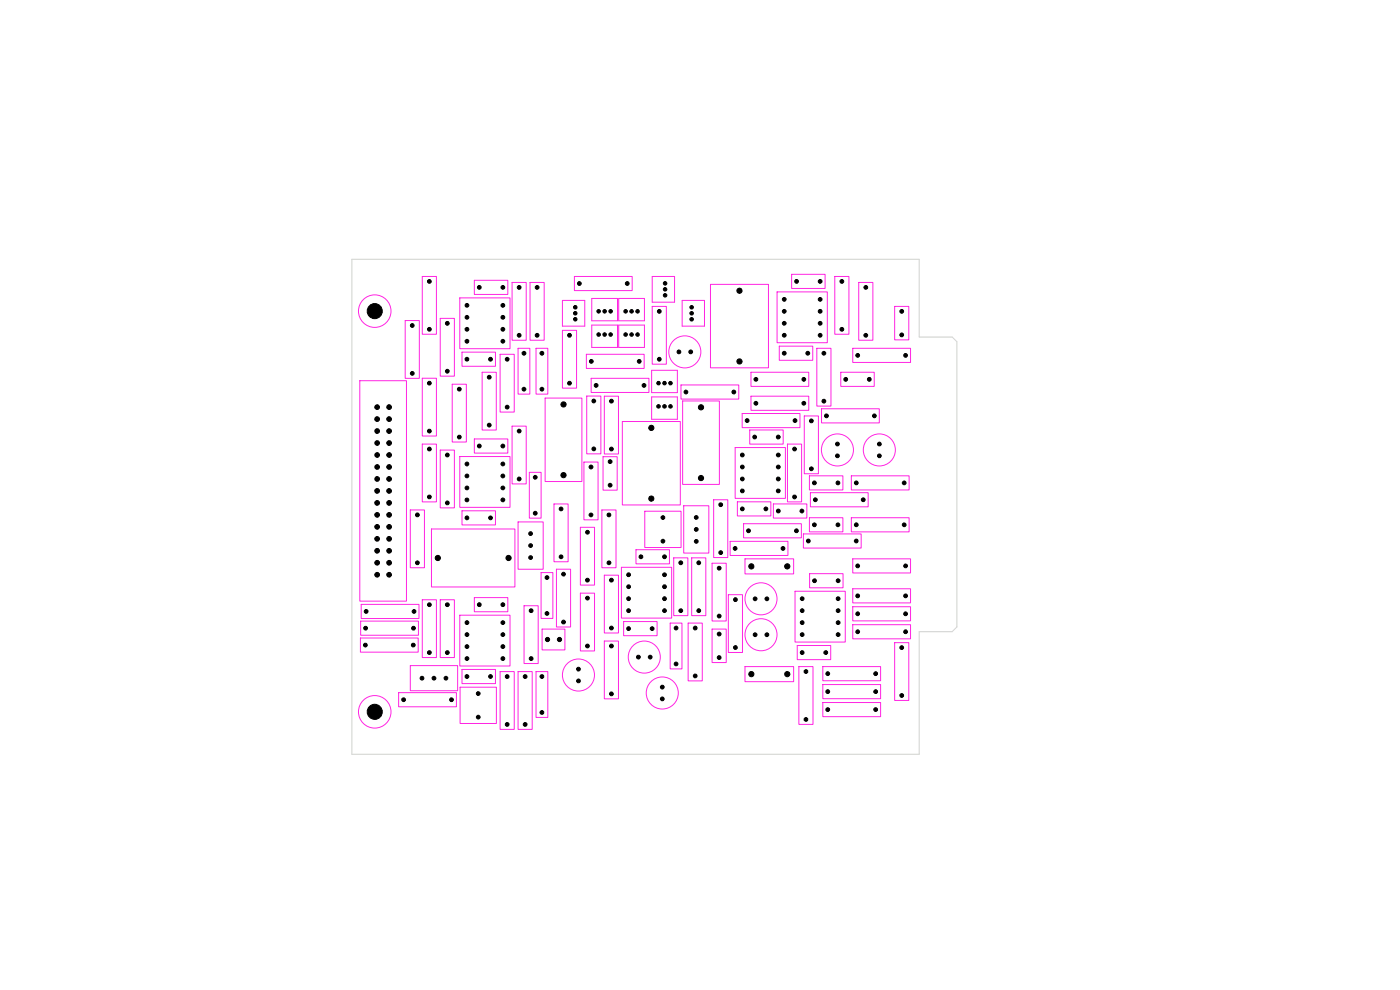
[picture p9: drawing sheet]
<svg xmlns="http://www.w3.org/2000/svg" width="297mm" height="210mm" viewBox="0 0 297 210" stroke-linecap="round" stroke-linejoin="round" font-family="sans-serif">
<g fill="none" stroke="#ff26e2" stroke-width=".21">
<path d="M89.6 58.6h3v12.3h-3zM100.6 59.5h7.1v3h-7.1zM108.6 59.9h3v12.3h-3zM112.4 59.9h3v12.3h-3zM121.9 58.6h12.2v3h-12.2zM138.4 58.6h4.7v5.5h-4.7zM167.9 58.2h7.1v3h-7.1zM177.1 58.6h3v12.3h-3zM182.2 59.9h3v12.3h-3zM86 68h3v12.3h-3zM93.4 67.5h3v12.3h-3zM97.5 63.2h10.7v10.8h-10.7z"/>
<path d="M98 74.7h7.1v3h-7.1zM102.3 79h3v12.2h-3zM106.1 75.2h3v12.2h-3zM109.9 73.9h2.5v9.7h-2.5zM113.7 73.9h2.5v9.7h-2.5zM119.3 70.1h3v12.2h-3zM119.3 63.7h4.8v5.5h-4.8zM124.4 75.2h12.3v3h-12.3zM125.5 63.3h5.5v4.8h-5.5zM125.5 69h5.5v4.7h-5.5zM131.3 63.3h5.4v4.8h-5.4zM131.3 69h5.4v4.7h-5.4z"/>
<path d="M138.2 78.6h5.5v4.7h-5.5zM138.4 65h3v12.3h-3zM144.7 63.7h4.8v5.5h-4.8zM150.7 60.3h12.3v17.7h-12.3zM159.3 79h12.3v3h-12.3zM164.9 61.9h10.6v10.8h-10.6zM165.3 73.4h7.1v3h-7.1zM173.3 73.9h3v12.2h-3zM178.4 79h7.1v3h-7.1zM180.9 73.9h12.3v3h-12.3zM189.8 65h3v7.1h-3zM76.3 80.8h9.9v46.7h-9.9z"/>
<path d="M89.6 80.2h3v12.3h-3zM89.6 94.2h3v12.3h-3zM93.4 95.5h3v12.2h-3zM95.9 81.5h3v12.3h-3zM97.5 96.8h10.7v10.8h-10.7zM100.6 93.1h7.1v3h-7.1zM108.6 90.4h3v12.3h-3zM115.6 84.4h7.8v17.7h-7.8zM123.9 98h3v12.3h-3zM124.5 84h3v12.3h-3zM125.4 80.3h12.3v3h-12.3zM127.9 96.9h3v7.1h-3z"/>
<path d="M128.2 84h3v12.3h-3zM132 89.4h12.3v17.7h-12.3zM138.2 84.2h5.5v4.7h-5.5zM144.5 81.7h12.2v3h-12.2zM144.8 85.1h7.8v17.7h-7.8zM156 94.9h10.6v10.8h-10.6zM157.5 87.7h12.2v3h-12.2zM159 91.2h7.2v3h-7.2zM159.3 84h12.3v3h-12.3zM167.1 94.2h3v12.3h-3zM170.6 88.2h3v12.3h-3zM174.3 86.7h12.2v3h-12.2z"/>
<path d="M87 108.2h3v12.2h-3zM91.5 112.2h17.7v12.3h-17.7zM98 108.4h7.1v3h-7.1zM109.9 110.7h5.3v10.1h-5.3zM112.3 100.2h2.5v9.7h-2.5zM117.5 106.9h3v12.3h-3zM123.1 111.9h3v12.2h-3zM127.7 108.2h3v12.2h-3zM134.9 116.6h7.1v3h-7.1zM136.8 108.4h7.7v7.7h-7.7zM142.9 118.3h3v12.3h-3zM145 107.3h5.4v10h-5.4z"/>
<path d="M146.7 118.3h3v12.3h-3zM151.1 119.5h3v12.2h-3zM151.4 106h3v12.3h-3zM154.9 114.8h12.3v3h-12.3zM156.4 106.4h7.1v3.1h-7.1zM157.7 111.1h12.3v3h-12.3zM158 118.5h10.4v3.2h-10.4zM164.1 106.9h7.1v3h-7.1zM170.4 113.3h12.3v3h-12.3zM171.7 109.8h7.1v3h-7.1zM171.7 100.9h7.1v3h-7.1zM171.9 104.5h12.3v3h-12.3z"/>
<path d="M180.6 100.9h12.3v3h-12.3zM180.6 109.8h12.3v3h-12.3zM180.9 118.5h12.3v3h-12.3zM76.5 135.3h12.2v3h-12.2zM76.5 131.8h12.3v3h-12.3zM76.6 128.2h12.3v3h-12.3zM89.6 127.2h3v12.3h-3zM93.4 127.2h3v12.3h-3zM97.5 130.5h10.7v10.8h-10.7zM100.6 126.8h7.1v3h-7.1zM111.2 128.5h3v12.3h-3zM114.8 121.5h2.5v9.7h-2.5z"/>
<path d="M115 133.4h4.8v4.5h-4.8zM118 120.7h3v12.3h-3zM123.1 125.8h3v12.3h-3zM128.2 122h3v12.3h-3zM128.2 136h3v12.2h-3zM131.8 120.3h10.7v10.8h-10.7zM132.3 131.8h7.1v3.1h-7.1zM142.2 132.2h2.5v9.7h-2.5zM146 132.2h3v12.2h-3zM151.1 133.4h3v7.1h-3zM154.5 126.2h3v12.2h-3zM168.7 125.4h10.6v10.8h-10.6z"/>
<path d="M169.1 136.9h7.1v3h-7.1zM171.7 121.7h7.2v3h-7.2zM180.9 124.9h12.3v3h-12.3zM180.9 128.7h12.3v3h-12.3zM180.9 132.5h12.3v3h-12.3zM189.8 136.3h3v12.3h-3zM84.6 146.9h12.2v3h-12.2zM87 141.2h10.1v5.3h-10.1zM97.6 145.8h7.7v7.7h-7.7zM98 142h7.1v3h-7.1zM106.1 142.5h3v12.2h-3zM109.9 142.5h3v12.2h-3z"/>
<path d="M113.7 142.5h2.5v9.7h-2.5zM158 141.4h10.4v3.2h-10.4zM169.5 141.4h3v12.3h-3zM174.6 141.4h12.2v3h-12.2zM174.6 145.2h12.2v3h-12.2zM174.6 149h12.2v3h-12.2z"/>
<circle cx="79.5" cy="66" r="3.4"/>
<circle cx="145.3" cy="74.6" r="3.4"/>
<circle cx="177.7" cy="95.4" r="3.4"/>
<circle cx="186.5" cy="95.4" r="3.4"/>
<circle cx="136.7" cy="139.4" r="3.4"/>
<circle cx="161.4" cy="127" r="3.4"/>
<circle cx="161.4" cy="134.6" r="3.4"/>
<circle cx="79.5" cy="151" r="3.4"/>
<circle cx="122.7" cy="143.2" r="3.4"/>
<circle cx="140.5" cy="147" r="3.4"/>
</g>
<path d="M74.6 55h120.4v16.5h7l1 1v60.5l-1 1h-7v26h-120.4z" fill="none" stroke="#d0d2cd" stroke-width=".21"/>
<g fill="#000" stroke="#000" stroke-width=".21">
<circle cx="91.1" cy="59.7" r=".4"/>
<circle cx="169" cy="59.7" r=".4"/>
<circle cx="174" cy="59.7" r=".4"/>
<circle cx="178.6" cy="59.7" r=".4"/>
<circle cx="79.5" cy="66" r="1.6"/>
<circle cx="87.5" cy="79.2" r=".4"/>
<circle cx="87.5" cy="69.1" r=".4"/>
<circle cx="91.1" cy="69.9" r=".4"/>
<circle cx="94.9" cy="78.7" r=".4"/>
<circle cx="94.9" cy="68.6" r=".4"/>
<circle cx="99.1" cy="76.2" r=".4"/>
<circle cx="99.1" cy="64.8" r=".4"/>
<circle cx="99.1" cy="67.3" r=".4"/>
<circle cx="99.1" cy="69.9" r=".4"/>
<circle cx="99.1" cy="72.4" r=".4"/>
<circle cx="101.7" cy="61" r=".4"/>
<circle cx="104.1" cy="76.2" r=".4"/>
<circle cx="106.7" cy="72.4" r=".4"/>
<circle cx="106.7" cy="67.3" r=".4"/>
<circle cx="106.7" cy="69.9" r=".4"/>
<circle cx="106.7" cy="64.8" r=".4"/>
<circle cx="106.7" cy="61" r=".4"/>
<circle cx="107.6" cy="76.2" r=".4"/>
<circle cx="110.1" cy="71.1" r=".4"/>
<circle cx="110.1" cy="61" r=".4"/>
<circle cx="111.2" cy="74.9" r=".4"/>
<circle cx="113.9" cy="61" r=".4"/>
<circle cx="113.9" cy="71.1" r=".4"/>
<circle cx="115" cy="74.9" r=".4"/>
<circle cx="120.8" cy="71.1" r=".4"/>
<circle cx="122" cy="65.2" r=".38"/>
<circle cx="122" cy="67.7" r=".38"/>
<circle cx="122" cy="66.5" r=".38"/>
<circle cx="122.9" cy="60.1" r=".4"/>
<circle cx="125.4" cy="76.7" r=".4"/>
<circle cx="127" cy="66" r=".37"/>
<circle cx="127" cy="71" r=".37"/>
<circle cx="128.3" cy="66" r=".37"/>
<circle cx="128.3" cy="71" r=".37"/>
<circle cx="129.5" cy="66" r=".37"/>
<circle cx="129.5" cy="71" r=".37"/>
<circle cx="132.7" cy="66" r=".37"/>
<circle cx="132.7" cy="71" r=".37"/>
<circle cx="133.1" cy="60.1" r=".4"/>
<circle cx="134" cy="66" r=".37"/>
<circle cx="134" cy="71" r=".37"/>
<circle cx="135.3" cy="66" r=".37"/>
<circle cx="135.3" cy="71" r=".37"/>
<circle cx="135.6" cy="76.7" r=".4"/>
<circle cx="139.9" cy="76.2" r=".4"/>
<circle cx="139.9" cy="66" r=".4"/>
<circle cx="141.1" cy="62.6" r=".38"/>
<circle cx="141.1" cy="61.4" r=".38"/>
<circle cx="141.1" cy="60.1" r=".38"/>
<circle cx="144" cy="74.6" r=".4"/>
<circle cx="146.5" cy="74.6" r=".4"/>
<circle cx="146.7" cy="67.7" r=".38"/>
<circle cx="146.7" cy="65.2" r=".38"/>
<circle cx="146.7" cy="66.5" r=".38"/>
<circle cx="156.9" cy="61.7" r=".55"/>
<circle cx="156.9" cy="76.7" r=".55"/>
<circle cx="166.4" cy="71.1" r=".4"/>
<circle cx="166.4" cy="74.9" r=".4"/>
<circle cx="166.4" cy="66" r=".4"/>
<circle cx="166.4" cy="68.6" r=".4"/>
<circle cx="166.4" cy="63.5" r=".4"/>
<circle cx="171.4" cy="74.9" r=".4"/>
<circle cx="174" cy="71.1" r=".4"/>
<circle cx="174" cy="68.6" r=".4"/>
<circle cx="174" cy="66" r=".4"/>
<circle cx="174" cy="63.5" r=".4"/>
<circle cx="174.8" cy="74.9" r=".4"/>
<circle cx="178.6" cy="69.9" r=".4"/>
<circle cx="182" cy="75.4" r=".4"/>
<circle cx="183.7" cy="61" r=".4"/>
<circle cx="183.7" cy="71.1" r=".4"/>
<circle cx="191.3" cy="66" r=".4"/>
<circle cx="191.3" cy="71" r=".4"/>
<circle cx="192.1" cy="75.4" r=".4"/>
<circle cx="80" cy="86.4" r=".5"/>
<circle cx="80" cy="91.4" r=".5"/>
<circle cx="80" cy="94" r=".5"/>
<circle cx="80" cy="96.5" r=".5"/>
<circle cx="80" cy="88.9" r=".5"/>
<circle cx="80" cy="99.1" r=".5"/>
<circle cx="82.5" cy="96.5" r=".5"/>
<circle cx="82.5" cy="86.4" r=".5"/>
<circle cx="82.5" cy="91.4" r=".5"/>
<circle cx="82.5" cy="88.9" r=".5"/>
<circle cx="82.5" cy="94" r=".5"/>
<circle cx="82.5" cy="99.1" r=".5"/>
<circle cx="91.1" cy="91.4" r=".4"/>
<circle cx="91.1" cy="81.3" r=".4"/>
<circle cx="91.1" cy="95.3" r=".4"/>
<circle cx="94.9" cy="96.5" r=".4"/>
<circle cx="97.4" cy="82.6" r=".4"/>
<circle cx="97.4" cy="92.7" r=".4"/>
<circle cx="99.1" cy="98.4" r=".4"/>
<circle cx="101.7" cy="94.6" r=".4"/>
<circle cx="103.8" cy="80" r=".4"/>
<circle cx="103.8" cy="90.2" r=".4"/>
<circle cx="106.7" cy="98.4" r=".4"/>
<circle cx="106.7" cy="94.6" r=".4"/>
<circle cx="107.6" cy="86.4" r=".4"/>
<circle cx="110.1" cy="91.4" r=".4"/>
<circle cx="111.2" cy="82.6" r=".4"/>
<circle cx="115" cy="82.6" r=".4"/>
<circle cx="119.5" cy="85.8" r=".55"/>
<circle cx="120.8" cy="81.3" r=".4"/>
<circle cx="125.4" cy="99.1" r=".4"/>
<circle cx="126" cy="85.1" r=".4"/>
<circle cx="126" cy="95.2" r=".4"/>
<circle cx="126.5" cy="81.8" r=".4"/>
<circle cx="129.4" cy="97.9" r=".4"/>
<circle cx="129.7" cy="85.1" r=".4"/>
<circle cx="129.7" cy="95.3" r=".4"/>
<circle cx="136.6" cy="81.8" r=".4"/>
<circle cx="138.2" cy="90.8" r=".55"/>
<circle cx="139.7" cy="81.3" r=".37"/>
<circle cx="139.7" cy="86.2" r=".37"/>
<circle cx="141" cy="81.3" r=".37"/>
<circle cx="141" cy="86.2" r=".37"/>
<circle cx="142.2" cy="81.3" r=".37"/>
<circle cx="142.2" cy="86.2" r=".37"/>
<circle cx="145.5" cy="83.2" r=".4"/>
<circle cx="148.7" cy="86.4" r=".55"/>
<circle cx="155.7" cy="83.2" r=".4"/>
<circle cx="157.5" cy="99.1" r=".4"/>
<circle cx="157.5" cy="96.5" r=".4"/>
<circle cx="158.5" cy="89.2" r=".4"/>
<circle cx="160.1" cy="92.7" r=".4"/>
<circle cx="160.4" cy="85.5" r=".4"/>
<circle cx="160.4" cy="80.5" r=".4"/>
<circle cx="165.1" cy="96.5" r=".4"/>
<circle cx="165.1" cy="92.7" r=".4"/>
<circle cx="165.1" cy="99.1" r=".4"/>
<circle cx="168.6" cy="95.3" r=".4"/>
<circle cx="168.7" cy="89.2" r=".4"/>
<circle cx="170.5" cy="85.5" r=".4"/>
<circle cx="170.5" cy="80.5" r=".4"/>
<circle cx="172.1" cy="99.4" r=".4"/>
<circle cx="172.1" cy="89.3" r=".4"/>
<circle cx="174.8" cy="85.1" r=".4"/>
<circle cx="175.3" cy="88.2" r=".4"/>
<circle cx="177.7" cy="94.2" r=".4"/>
<circle cx="177.7" cy="96.7" r=".4"/>
<circle cx="179.4" cy="80.5" r=".4"/>
<circle cx="184.4" cy="80.5" r=".4"/>
<circle cx="185.5" cy="88.2" r=".4"/>
<circle cx="186.5" cy="94.2" r=".4"/>
<circle cx="186.5" cy="96.7" r=".4"/>
<circle cx="80" cy="114.3" r=".5"/>
<circle cx="80" cy="101.6" r=".5"/>
<circle cx="80" cy="119.4" r=".5"/>
<circle cx="80" cy="116.8" r=".5"/>
<circle cx="80" cy="106.7" r=".5"/>
<circle cx="80" cy="109.2" r=".5"/>
<circle cx="80" cy="111.8" r=".5"/>
<circle cx="80" cy="104.1" r=".5"/>
<circle cx="82.5" cy="101.6" r=".5"/>
<circle cx="82.5" cy="109.2" r=".5"/>
<circle cx="82.5" cy="104.1" r=".5"/>
<circle cx="82.5" cy="111.8" r=".5"/>
<circle cx="82.5" cy="116.8" r=".5"/>
<circle cx="82.5" cy="114.3" r=".5"/>
<circle cx="82.5" cy="119.4" r=".5"/>
<circle cx="82.5" cy="106.7" r=".5"/>
<circle cx="88.5" cy="109.2" r=".4"/>
<circle cx="88.5" cy="119.4" r=".4"/>
<circle cx="91.1" cy="105.4" r=".4"/>
<circle cx="92.9" cy="118.4" r=".55"/>
<circle cx="94.9" cy="106.7" r=".4"/>
<circle cx="99.1" cy="109.9" r=".4"/>
<circle cx="99.1" cy="103.5" r=".4"/>
<circle cx="99.1" cy="106" r=".4"/>
<circle cx="99.1" cy="101" r=".4"/>
<circle cx="104.1" cy="109.9" r=".4"/>
<circle cx="106.7" cy="106" r=".4"/>
<circle cx="106.7" cy="101" r=".4"/>
<circle cx="106.7" cy="103.5" r=".4"/>
<circle cx="107.9" cy="118.4" r=".55"/>
<circle cx="110.1" cy="101.6" r=".4"/>
<circle cx="112.6" cy="113.2" r=".4"/>
<circle cx="112.6" cy="115.7" r=".4"/>
<circle cx="112.6" cy="118.3" r=".4"/>
<circle cx="113.5" cy="101.2" r=".4"/>
<circle cx="113.5" cy="108.9" r=".4"/>
<circle cx="119" cy="118.1" r=".4"/>
<circle cx="119" cy="108" r=".4"/>
<circle cx="119.5" cy="100.8" r=".55"/>
<circle cx="124.6" cy="112.9" r=".4"/>
<circle cx="125.4" cy="109.2" r=".4"/>
<circle cx="129.2" cy="109.2" r=".4"/>
<circle cx="129.2" cy="119.4" r=".4"/>
<circle cx="129.4" cy="102.9" r=".4"/>
<circle cx="136" cy="118.1" r=".4"/>
<circle cx="138.2" cy="105.8" r=".55"/>
<circle cx="140.6" cy="114.8" r=".4"/>
<circle cx="140.6" cy="109.8" r=".4"/>
<circle cx="141" cy="118.1" r=".4"/>
<circle cx="144.4" cy="119.4" r=".4"/>
<circle cx="147.7" cy="109.8" r=".4"/>
<circle cx="147.7" cy="112.3" r=".4"/>
<circle cx="147.7" cy="114.8" r=".4"/>
<circle cx="148.2" cy="119.4" r=".4"/>
<circle cx="148.7" cy="101.4" r=".55"/>
<circle cx="152.9" cy="117.2" r=".4"/>
<circle cx="152.9" cy="107.1" r=".4"/>
<circle cx="155.9" cy="116.3" r=".4"/>
<circle cx="157.5" cy="104.1" r=".4"/>
<circle cx="157.5" cy="108" r=".4"/>
<circle cx="157.5" cy="101.6" r=".4"/>
<circle cx="158.8" cy="112.6" r=".4"/>
<circle cx="162.5" cy="108" r=".4"/>
<circle cx="165.1" cy="104.1" r=".4"/>
<circle cx="165.1" cy="101.6" r=".4"/>
<circle cx="165.1" cy="108.4" r=".4"/>
<circle cx="166.1" cy="116.3" r=".4"/>
<circle cx="168.6" cy="105.4" r=".4"/>
<circle cx="169" cy="112.6" r=".4"/>
<circle cx="170.1" cy="108.4" r=".4"/>
<circle cx="171.5" cy="114.8" r=".4"/>
<circle cx="172.8" cy="111.3" r=".4"/>
<circle cx="172.8" cy="102.4" r=".4"/>
<circle cx="173" cy="106" r=".4"/>
<circle cx="177.8" cy="102.4" r=".4"/>
<circle cx="177.8" cy="111.3" r=".4"/>
<circle cx="181.6" cy="114.8" r=".4"/>
<circle cx="181.7" cy="111.3" r=".4"/>
<circle cx="181.7" cy="102.4" r=".4"/>
<circle cx="183.1" cy="106" r=".4"/>
<circle cx="191.8" cy="102.4" r=".4"/>
<circle cx="191.8" cy="111.3" r=".4"/>
<circle cx="77.5" cy="136.8" r=".4"/>
<circle cx="77.6" cy="133.3" r=".4"/>
<circle cx="77.7" cy="129.7" r=".4"/>
<circle cx="80" cy="121.9" r=".5"/>
<circle cx="82.5" cy="121.9" r=".5"/>
<circle cx="87.7" cy="136.8" r=".4"/>
<circle cx="87.7" cy="133.3" r=".4"/>
<circle cx="87.8" cy="129.7" r=".4"/>
<circle cx="91.1" cy="138.4" r=".4"/>
<circle cx="91.1" cy="128.3" r=".4"/>
<circle cx="94.9" cy="138.4" r=".4"/>
<circle cx="94.9" cy="128.3" r=".4"/>
<circle cx="99.1" cy="134.6" r=".4"/>
<circle cx="99.1" cy="132.1" r=".4"/>
<circle cx="99.1" cy="137.2" r=".4"/>
<circle cx="99.1" cy="139.7" r=".4"/>
<circle cx="101.7" cy="128.3" r=".4"/>
<circle cx="106.7" cy="139.7" r=".4"/>
<circle cx="106.7" cy="137.2" r=".4"/>
<circle cx="106.7" cy="134.6" r=".4"/>
<circle cx="106.7" cy="128.3" r=".4"/>
<circle cx="106.7" cy="132.1" r=".4"/>
<circle cx="112.7" cy="129.5" r=".4"/>
<circle cx="112.7" cy="139.7" r=".4"/>
<circle cx="116" cy="130.1" r=".4"/>
<circle cx="116" cy="122.5" r=".4"/>
<circle cx="116.2" cy="135.7" r=".45"/>
<circle cx="118.7" cy="135.7" r=".45"/>
<circle cx="119.5" cy="132" r=".4"/>
<circle cx="119.5" cy="121.8" r=".4"/>
<circle cx="124.6" cy="137" r=".4"/>
<circle cx="124.6" cy="123.1" r=".4"/>
<circle cx="124.6" cy="126.9" r=".4"/>
<circle cx="129.7" cy="137" r=".4"/>
<circle cx="129.7" cy="133.2" r=".4"/>
<circle cx="129.7" cy="123.1" r=".4"/>
<circle cx="133.3" cy="121.9" r=".4"/>
<circle cx="133.3" cy="124.5" r=".4"/>
<circle cx="133.3" cy="133.4" r=".4"/>
<circle cx="133.3" cy="127" r=".4"/>
<circle cx="133.3" cy="129.5" r=".4"/>
<circle cx="135.4" cy="139.4" r=".4"/>
<circle cx="137.9" cy="139.4" r=".4"/>
<circle cx="138.3" cy="133.4" r=".4"/>
<circle cx="141" cy="121.9" r=".4"/>
<circle cx="141" cy="124.5" r=".4"/>
<circle cx="141" cy="129.5" r=".4"/>
<circle cx="141" cy="127" r=".4"/>
<circle cx="143.4" cy="133.2" r=".4"/>
<circle cx="144.4" cy="129.5" r=".4"/>
<circle cx="147.5" cy="133.2" r=".4"/>
<circle cx="148.2" cy="129.5" r=".4"/>
<circle cx="152.6" cy="130.7" r=".4"/>
<circle cx="152.6" cy="139.5" r=".4"/>
<circle cx="152.6" cy="134.5" r=".4"/>
<circle cx="152.6" cy="120.5" r=".4"/>
<circle cx="156" cy="137.4" r=".4"/>
<circle cx="156" cy="127.2" r=".4"/>
<circle cx="159.4" cy="120.1" r=".55"/>
<circle cx="160.2" cy="127" r=".4"/>
<circle cx="160.2" cy="134.6" r=".4"/>
<circle cx="162.7" cy="127" r=".4"/>
<circle cx="162.7" cy="134.6" r=".4"/>
<circle cx="167" cy="120.1" r=".55"/>
<circle cx="170.2" cy="129.5" r=".4"/>
<circle cx="170.2" cy="132.1" r=".4"/>
<circle cx="170.2" cy="134.6" r=".4"/>
<circle cx="170.2" cy="127" r=".4"/>
<circle cx="170.2" cy="138.4" r=".4"/>
<circle cx="172.8" cy="123.2" r=".4"/>
<circle cx="175.2" cy="138.4" r=".4"/>
<circle cx="177.8" cy="123.2" r=".4"/>
<circle cx="177.8" cy="129.5" r=".4"/>
<circle cx="177.8" cy="134.6" r=".4"/>
<circle cx="177.8" cy="132.1" r=".4"/>
<circle cx="177.8" cy="127" r=".4"/>
<circle cx="182" cy="130.2" r=".4"/>
<circle cx="182" cy="134" r=".4"/>
<circle cx="182" cy="126.4" r=".4"/>
<circle cx="182" cy="120" r=".4"/>
<circle cx="191.3" cy="137.4" r=".4"/>
<circle cx="192.1" cy="130.2" r=".4"/>
<circle cx="192.1" cy="134" r=".4"/>
<circle cx="192.1" cy="120" r=".4"/>
<circle cx="192.1" cy="126.4" r=".4"/>
<circle cx="79.5" cy="151" r="1.6"/>
<circle cx="85.6" cy="148.4" r=".4"/>
<circle cx="89.5" cy="143.9" r=".4"/>
<circle cx="92.1" cy="143.9" r=".4"/>
<circle cx="94.6" cy="143.9" r=".4"/>
<circle cx="95.8" cy="148.4" r=".4"/>
<circle cx="99.1" cy="143.5" r=".4"/>
<circle cx="101.5" cy="152.1" r=".4"/>
<circle cx="101.5" cy="147.1" r=".4"/>
<circle cx="104.1" cy="143.5" r=".4"/>
<circle cx="107.6" cy="143.5" r=".4"/>
<circle cx="107.6" cy="153.7" r=".4"/>
<circle cx="111.4" cy="153.7" r=".4"/>
<circle cx="111.4" cy="143.5" r=".4"/>
<circle cx="115" cy="143.5" r=".4"/>
<circle cx="115" cy="151.1" r=".4"/>
<circle cx="122.7" cy="144.4" r=".4"/>
<circle cx="122.7" cy="141.9" r=".4"/>
<circle cx="129.7" cy="147.2" r=".4"/>
<circle cx="140.5" cy="145.8" r=".4"/>
<circle cx="140.5" cy="148.3" r=".4"/>
<circle cx="143.4" cy="140.8" r=".4"/>
<circle cx="147.5" cy="143.4" r=".4"/>
<circle cx="159.4" cy="143" r=".55"/>
<circle cx="167" cy="143" r=".55"/>
<circle cx="171" cy="142.5" r=".4"/>
<circle cx="171" cy="152.6" r=".4"/>
<circle cx="175.6" cy="146.7" r=".4"/>
<circle cx="175.6" cy="150.5" r=".4"/>
<circle cx="175.6" cy="142.9" r=".4"/>
<circle cx="185.8" cy="142.9" r=".4"/>
<circle cx="185.8" cy="150.5" r=".4"/>
<circle cx="185.8" cy="146.7" r=".4"/>
<circle cx="191.3" cy="147.5" r=".4"/>
</g>
</svg>
